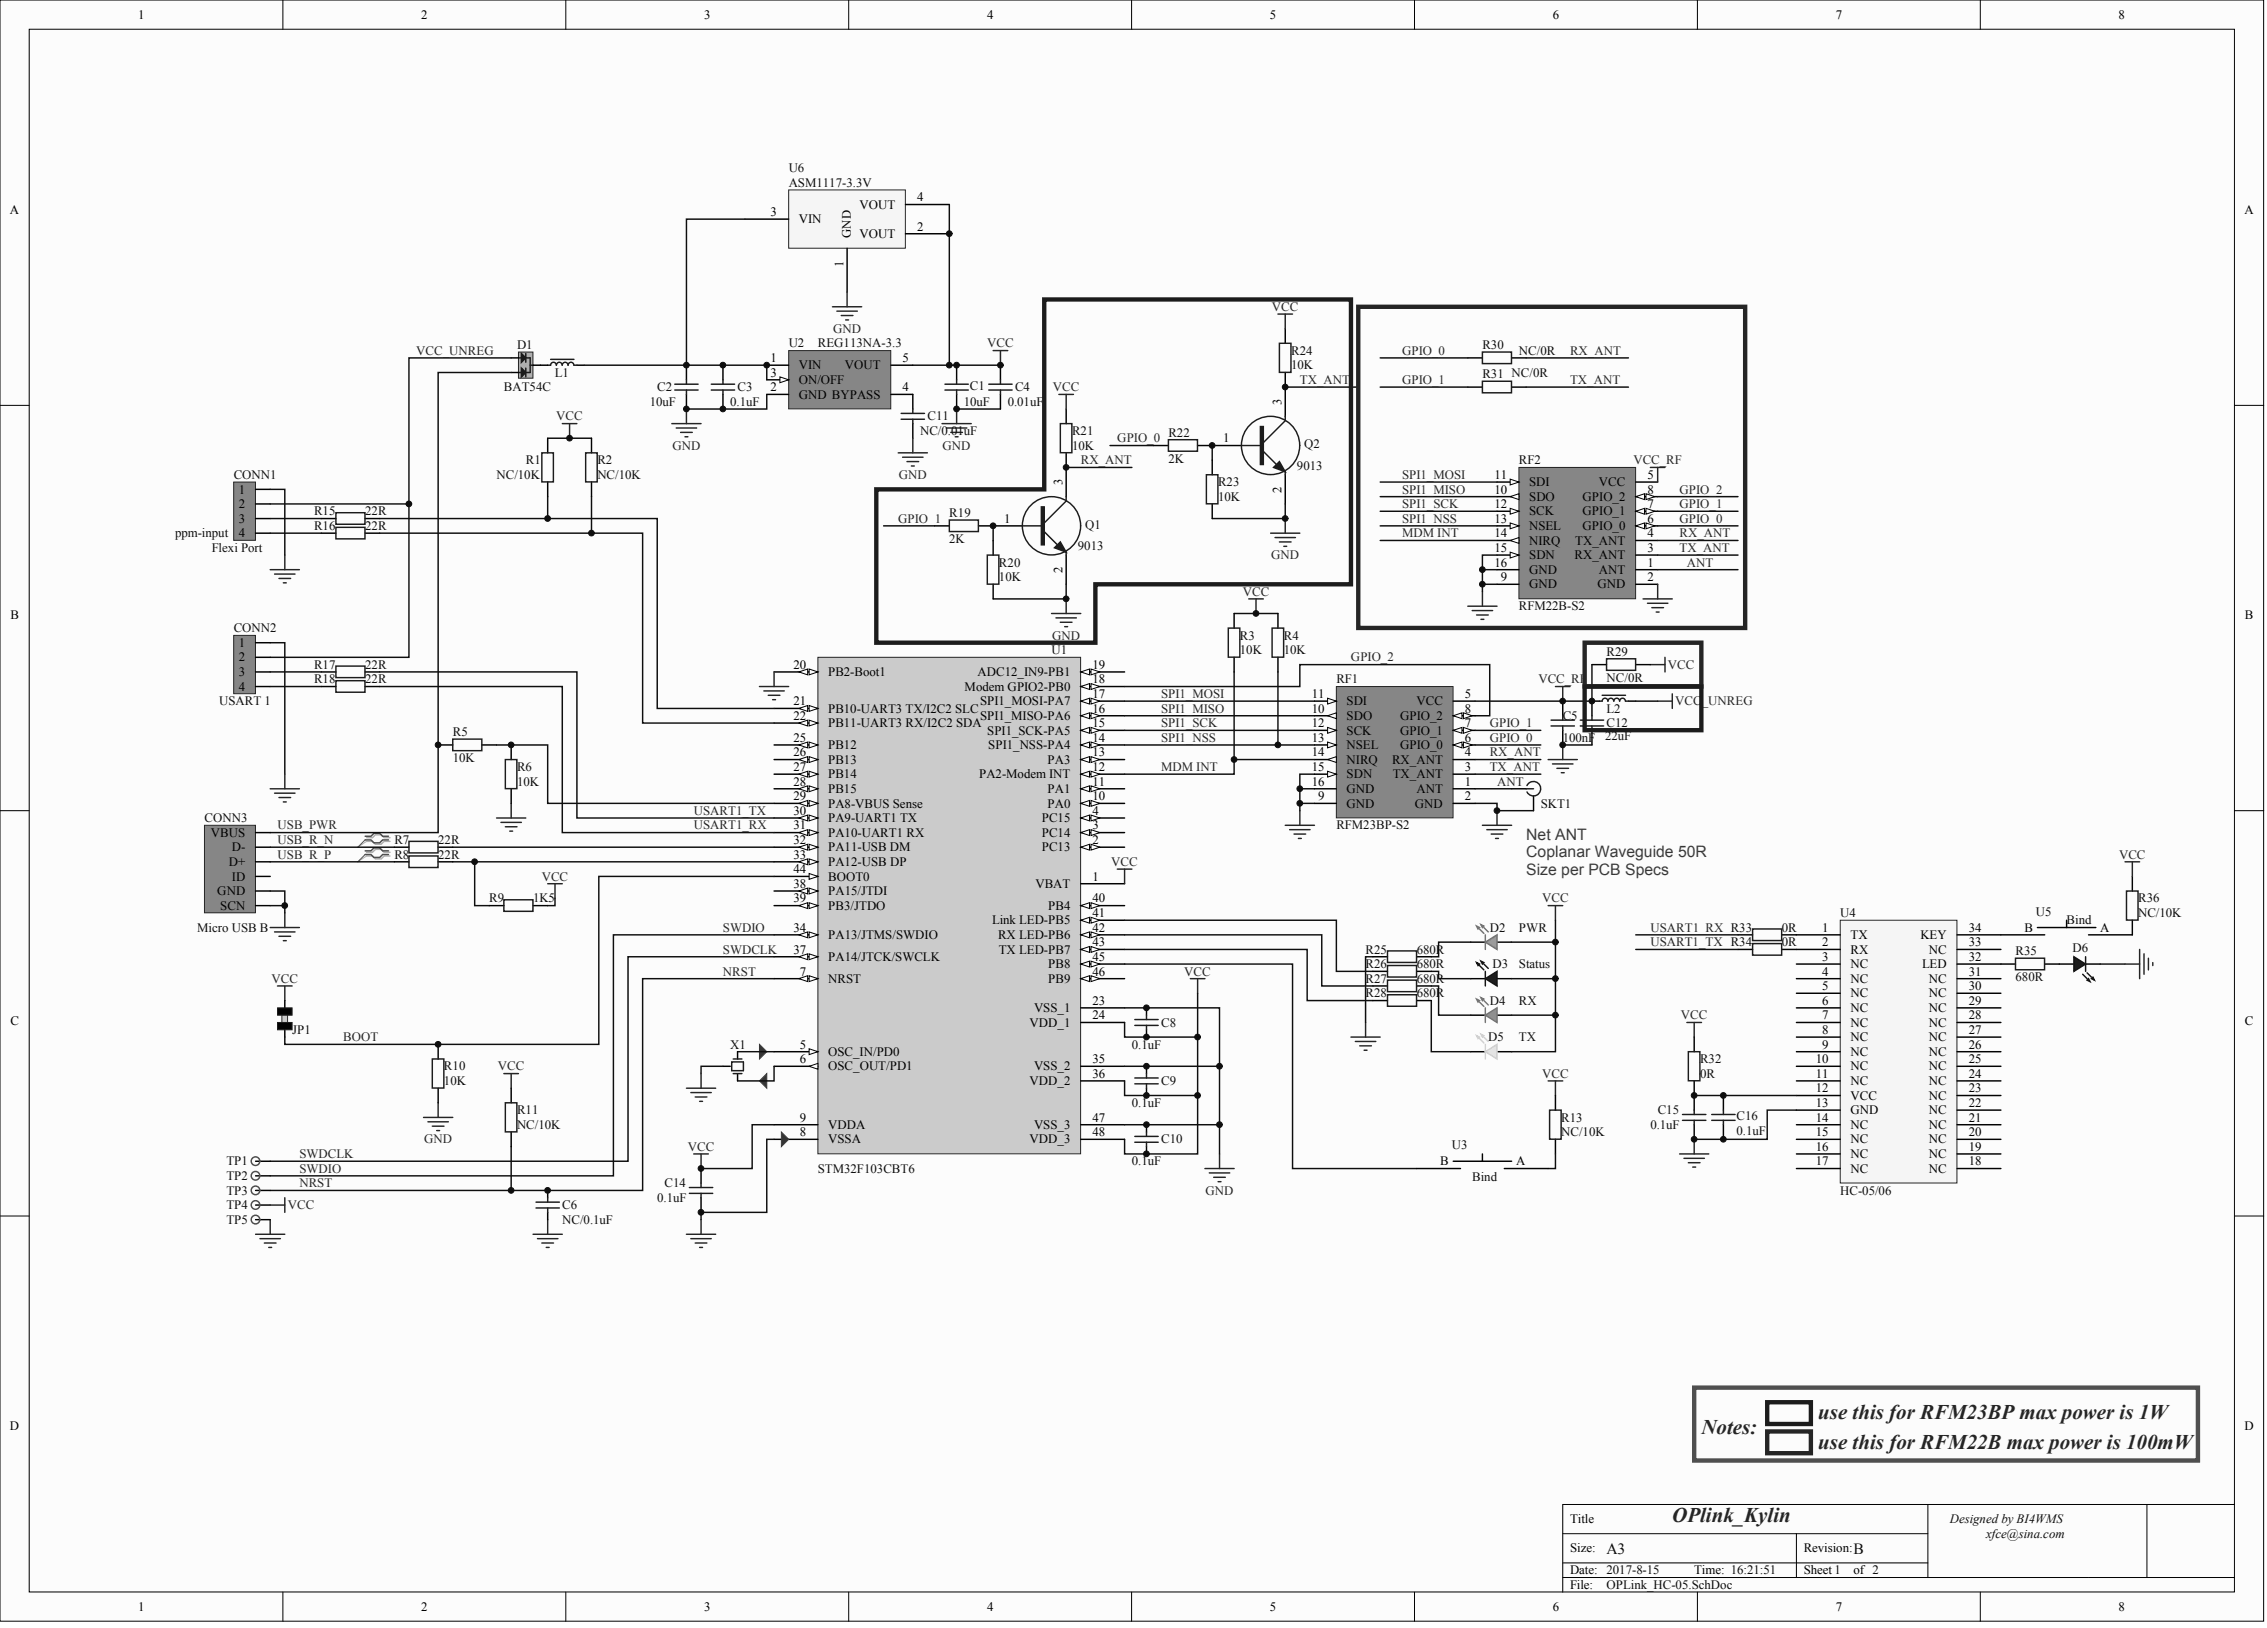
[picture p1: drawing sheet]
<svg xmlns="http://www.w3.org/2000/svg" width="656mm" height="471mm" viewBox="0 0 656 471" stroke-linecap="round" stroke-linejoin="round" font-family="sans-serif">
<defs><g id="words">
<g font-size="6" fill="#262626">
<text x="526.3" y="410.6">use this for RFM23BP max power is 1W</text>
<text x="492.5" y="414.8">Notes:</text>
<text x="526.3" y="419.1">use this for RFM22B max power is 100mW</text>
<text x="484" y="440.2">OPlink_Kylin</text>
</g>
<g font-size="4.6" fill="#3c3c3c">
<text x="441.8" y="242.9">Net ANT</text>
<text x="441.8" y="247.9">Coplanar Waveguide 50R</text>
<text x="441.8" y="253">Size per PCB Specs</text>
</g>
<g font-size="4.5" fill="#0e0e0e">
<text x="465" y="449.5">A3</text>
<text x="536.4" y="449.5">B</text>
</g>
<g font-size="3.7">
<text x="40" y="5.4">1</text>
<text x="121.9" y="5.4">2</text>
<text x="203.8" y="5.4">3</text>
<text x="285.7" y="5.4">4</text>
<text x="367.6" y="5.4">5</text>
<text x="449.4" y="5.4">6</text>
<text x="531.3" y="5.4">7</text>
<text x="613.2" y="5.4">8</text>
<text x="265.5" y="58.3">4</text>
<text x="2.9" y="61.9">A</text>
<text x="223" y="62.5">3</text>
<text x="231.2" y="64.6">VIN</text>
<text x="248.7" y="60.4">VOUT</text>
<text x="649.7" y="61.9">A</text>
<text x="246.2" y="68.9" transform="rotate(-90 246.2 68.9)">GND</text>
<text x="248.7" y="68.8">VOUT</text>
<text x="265.5" y="66.7">2</text>
<text x="244.1" y="77.1" transform="rotate(-90 244.1 77.1)">1</text>
<text x="223" y="104.7">1</text>
<text x="231.2" y="106.8">VIN</text>
<text x="244.5" y="106.8">VOUT</text>
<text x="261.2" y="104.7">5</text>
<text x="223" y="113.2">2</text>
<text x="223" y="109">3</text>
<text x="231.2" y="111.1">ON/OFF</text>
<text x="261.2" y="113.2">4</text>
<text x="231.2" y="115.3">GND BYPASS</text>
<text x="370.9" y="117.1" transform="rotate(-90 370.9 117.1)">3</text>
<text x="354.1" y="128">1</text>
<text x="69.2" y="142.8">1</text>
<text x="307.5" y="140.3" transform="rotate(-90 307.5 140.3)">3</text>
<text x="370.9" y="142.6" transform="rotate(-90 370.9 142.6)">2</text>
<text x="432.5" y="142.8">10</text>
<text x="432.5" y="138.5">11</text>
<text x="442.6" y="140.7">SDI</text>
<text x="462.8" y="140.7">VCC</text>
<text x="476.8" y="138.5">5</text>
<text x="476.8" y="142.8">8</text>
<text x="69.2" y="147">2</text>
<text x="432.5" y="147">12</text>
<text x="442.6" y="144.9">SDO</text>
<text x="442.6" y="149.1">SCK</text>
<text x="458.1" y="149.1">GPIO_1</text>
<text x="458.1" y="144.9">GPIO_2</text>
<text x="476.8" y="147">7</text>
<text x="69.2" y="151.2">3</text>
<text x="69.2" y="155.4">4</text>
<text x="290.7" y="151.2">1</text>
<text x="432.5" y="151.2">13</text>
<text x="432.5" y="155.4">14</text>
<text x="442.6" y="153.3">NSEL</text>
<text x="458.1" y="153.3">GPIO_0</text>
<text x="476.8" y="155.4">4</text>
<text x="476.8" y="151.2">6</text>
<text x="432.5" y="159.7">15</text>
<text x="442.6" y="157.6">NIRQ</text>
<text x="442.6" y="161.8">SDN</text>
<text x="455.7" y="161.8">RX_ANT</text>
<text x="456" y="157.6">TX_ANT</text>
<text x="476.8" y="159.7">3</text>
<text x="307.5" y="165.9" transform="rotate(-90 307.5 165.9)">2</text>
<text x="432.5" y="163.9">16</text>
<text x="442.6" y="166">GND</text>
<text x="462.8" y="166">ANT</text>
<text x="476.8" y="163.9">1</text>
<text x="434.4" y="168.1">9</text>
<text x="442.6" y="170.2">GND</text>
<text x="462.4" y="170.2">GND</text>
<text x="476.8" y="168.1">2</text>
<text x="3" y="179.2">B</text>
<text x="649.8" y="179.2">B</text>
<text x="69.2" y="187.1">1</text>
<text x="69.2" y="191.4">2</text>
<text x="69.2" y="195.6">3</text>
<text x="229.6" y="193.5">20</text>
<text x="239.7" y="195.6">PB2-Boot1</text>
<text x="283" y="195.6">ADC12_IN9-PB1</text>
<text x="316.2" y="197.7">18</text>
<text x="316.2" y="193.5">19</text>
<text x="69.2" y="199.8">4</text>
<text x="279.2" y="199.8">Modem GPIO2-PB0</text>
<text x="316.2" y="201.9">17</text>
<text x="379.7" y="201.9">11</text>
<text x="424" y="201.9">5</text>
<text x="229.6" y="204">21</text>
<text x="229.6" y="208.3">22</text>
<text x="239.7" y="206.1">PB10-UART3 TX/I2C2 SLC</text>
<text x="283.7" y="208.3">SPI1_MISO-PA6</text>
<text x="283.7" y="204">SPI1_MOSI-PA7</text>
<text x="316.2" y="206.1">16</text>
<text x="379.7" y="206.1">10</text>
<text x="389.8" y="208.3">SDO</text>
<text x="389.8" y="204">SDI</text>
<text x="405.2" y="208.3">GPIO_2</text>
<text x="410" y="204">VCC</text>
<text x="424" y="206.1">8</text>
<text x="229.6" y="214.6">25</text>
<text x="239.7" y="210.4">PB11-UART3 RX/I2C2 SDA</text>
<text x="285.7" y="212.5">SPI1_SCK-PA5</text>
<text x="316.2" y="214.6">14</text>
<text x="316.2" y="210.4">15</text>
<text x="379.7" y="210.4">12</text>
<text x="379.7" y="214.6">13</text>
<text x="389.8" y="212.5">SCK</text>
<text x="405.2" y="212.5">GPIO_1</text>
<text x="424" y="214.6">6</text>
<text x="424" y="210.4">7</text>
<text x="229.6" y="218.8">26</text>
<text x="239.7" y="216.7">PB12</text>
<text x="239.7" y="220.9">PB13</text>
<text x="286.1" y="216.7">SPI1_NSS-PA4</text>
<text x="303.2" y="220.9">PA3</text>
<text x="316.2" y="218.8">13</text>
<text x="379.7" y="218.8">14</text>
<text x="389.8" y="216.7">NSEL</text>
<text x="389.8" y="220.9">NIRQ</text>
<text x="402.9" y="220.9">RX_ANT</text>
<text x="405.2" y="216.7">GPIO_0</text>
<text x="424" y="218.8">4</text>
<text x="229.6" y="223">27</text>
<text x="229.6" y="227.3">28</text>
<text x="239.7" y="225.2">PB14</text>
<text x="283.4" y="225.2">PA2-Modem INT</text>
<text x="316.2" y="227.3">11</text>
<text x="316.2" y="223">12</text>
<text x="379.7" y="223">15</text>
<text x="379.7" y="227.3">16</text>
<text x="389.8" y="225.2">SDN</text>
<text x="403.1" y="225.2">TX_ANT</text>
<text x="424" y="227.3">1</text>
<text x="424" y="223">3</text>
<text x="229.6" y="231.5">29</text>
<text x="239.7" y="233.6">PA8-VBUS Sense</text>
<text x="239.7" y="229.4">PB15</text>
<text x="303.2" y="233.6">PA0</text>
<text x="303.2" y="229.4">PA1</text>
<text x="316.2" y="231.5">10</text>
<text x="381.6" y="231.5">9</text>
<text x="389.8" y="233.6">GND</text>
<text x="389.8" y="229.4">GND</text>
<text x="409.5" y="233.6">GND</text>
<text x="410" y="229.4">ANT</text>
<text x="424" y="231.5">2</text>
<text x="229.6" y="235.7">30</text>
<text x="229.6" y="239.9">31</text>
<text x="239.7" y="237.8">PA9-UART1 TX</text>
<text x="301.5" y="237.8">PC15</text>
<text x="316.2" y="239.9">3</text>
<text x="316.2" y="235.7">4</text>
<text x="61" y="242.1">VBUS</text>
<text x="229.6" y="244.2">32</text>
<text x="239.7" y="242.1">PA10-UART1 RX</text>
<text x="301.5" y="242.1">PC14</text>
<text x="316.2" y="244.2">2</text>
<text x="66.2" y="250.5">D+</text>
<text x="67.1" y="246.3">D-</text>
<text x="229.6" y="248.4">33</text>
<text x="239.7" y="246.3">PA11-USB DM</text>
<text x="239.7" y="250.5">PA12-USB DP</text>
<text x="301.5" y="246.3">PC13</text>
<text x="67.1" y="254.7">ID</text>
<text x="229.6" y="252.6">44</text>
<text x="229.6" y="256.8">38</text>
<text x="239.7" y="254.7">BOOT0</text>
<text x="299.7" y="256.8">VBAT</text>
<text x="316.2" y="254.7">1</text>
<text x="62.9" y="259">GND</text>
<text x="63.7" y="263.2">SCN</text>
<text x="229.6" y="261.1">39</text>
<text x="239.7" y="259">PA15/JTDI</text>
<text x="239.7" y="263.2">PB3/JTDO</text>
<text x="303.4" y="263.2">PB4</text>
<text x="316.2" y="261.1">40</text>
<text x="229.6" y="269.5">34</text>
<text x="287.2" y="267.4">Link LED-PB5</text>
<text x="316.2" y="265.3">41</text>
<text x="316.2" y="269.5">42</text>
<text x="527.4" y="269.5">1</text>
<text x="569.8" y="269.5">34</text>
<text x="586" y="269.5">B</text>
<text x="607.9" y="269.5">A</text>
<text x="229.6" y="275.9">37</text>
<text x="239.7" y="271.6">PA13/JTMS/SWDIO</text>
<text x="288.9" y="271.6">RX LED-PB6</text>
<text x="289.1" y="275.9">TX LED-PB7</text>
<text x="316.2" y="273.8">43</text>
<text x="527.4" y="273.8">2</text>
<text x="535.6" y="271.6">TX</text>
<text x="535.6" y="275.9">RX</text>
<text x="555.9" y="271.6">KEY</text>
<text x="558.3" y="275.9">NC</text>
<text x="569.8" y="273.8">33</text>
<text x="239.7" y="278">PA14/JTCK/SWCLK</text>
<text x="303.4" y="280.1">PB8</text>
<text x="316.2" y="278">45</text>
<text x="527.4" y="278">3</text>
<text x="535.6" y="280.1">NC</text>
<text x="556.3" y="280.1">LED</text>
<text x="569.8" y="278">32</text>
<text x="231.5" y="282.2">7</text>
<text x="239.7" y="284.3">NRST</text>
<text x="303.4" y="284.3">PB9</text>
<text x="316.2" y="282.2">46</text>
<text x="527.4" y="282.2">4</text>
<text x="527.4" y="286.4">5</text>
<text x="535.6" y="284.3">NC</text>
<text x="558.3" y="284.3">NC</text>
<text x="569.8" y="286.4">30</text>
<text x="569.8" y="282.2">31</text>
<text x="299.3" y="292.8">VSS_1</text>
<text x="316.2" y="290.7">23</text>
<text x="527.4" y="290.7">6</text>
<text x="535.6" y="288.5">NC</text>
<text x="535.6" y="292.8">NC</text>
<text x="558.3" y="292.8">NC</text>
<text x="558.3" y="288.5">NC</text>
<text x="569.8" y="290.7">29</text>
<text x="3" y="296.4">C</text>
<text x="298" y="297">VDD_1</text>
<text x="316.2" y="294.9">24</text>
<text x="527.4" y="294.9">7</text>
<text x="527.4" y="299.1">8</text>
<text x="535.6" y="297">NC</text>
<text x="558.3" y="297">NC</text>
<text x="569.8" y="299.1">27</text>
<text x="569.8" y="294.9">28</text>
<text x="649.8" y="296.4">C</text>
<text x="231.5" y="303.3">5</text>
<text x="239.7" y="305.4">OSC_IN/PD0</text>
<text x="527.4" y="303.3">9</text>
<text x="535.6" y="301.2">NC</text>
<text x="535.6" y="305.4">NC</text>
<text x="558.3" y="305.4">NC</text>
<text x="558.3" y="301.2">NC</text>
<text x="569.8" y="303.3">26</text>
<text x="231.5" y="307.6">6</text>
<text x="239.7" y="309.7">OSC_OUT/PD1</text>
<text x="299.3" y="309.7">VSS_2</text>
<text x="316.2" y="311.8">36</text>
<text x="316.2" y="307.6">35</text>
<text x="525.5" y="307.6">10</text>
<text x="525.5" y="311.8">11</text>
<text x="535.6" y="309.7">NC</text>
<text x="558.3" y="309.7">NC</text>
<text x="569.8" y="311.8">24</text>
<text x="569.8" y="307.6">25</text>
<text x="298" y="313.9">VDD_2</text>
<text x="525.5" y="316">12</text>
<text x="535.6" y="313.9">NC</text>
<text x="558.3" y="313.9">NC</text>
<text x="569.8" y="316">23</text>
<text x="525.5" y="320.2">13</text>
<text x="535.6" y="318.1">VCC</text>
<text x="535.6" y="322.3">GND</text>
<text x="558.3" y="322.3">NC</text>
<text x="558.3" y="318.1">NC</text>
<text x="569.8" y="320.2">22</text>
<text x="231.5" y="324.5">9</text>
<text x="231.5" y="328.7">8</text>
<text x="239.7" y="326.6">VDDA</text>
<text x="299.3" y="326.6">VSS_3</text>
<text x="316.2" y="328.7">48</text>
<text x="316.2" y="324.5">47</text>
<text x="525.5" y="324.5">14</text>
<text x="525.5" y="328.7">15</text>
<text x="535.6" y="326.6">NC</text>
<text x="558.3" y="326.6">NC</text>
<text x="569.8" y="328.7">20</text>
<text x="569.8" y="324.5">21</text>
<text x="239.7" y="330.8">VSSA</text>
<text x="298" y="330.8">VDD_3</text>
<text x="525.5" y="332.9">16</text>
<text x="535.6" y="330.8">NC</text>
<text x="535.6" y="335">NC</text>
<text x="558.3" y="335">NC</text>
<text x="558.3" y="330.8">NC</text>
<text x="569.8" y="332.9">19</text>
<text x="416.9" y="337.1">B</text>
<text x="438.8" y="337.1">A</text>
<text x="525.5" y="337.1">17</text>
<text x="535.6" y="339.2">NC</text>
<text x="558.3" y="339.2">NC</text>
<text x="569.8" y="337.1">18</text>
<text x="2.9" y="413.7">D</text>
<text x="649.7" y="413.7">D</text>
<text x="454.4" y="440.7">Title</text>
<text x="454.4" y="449.1">Size:</text>
<text x="522.1" y="449.1">Revision:</text>
<text x="454.4" y="455.4">Date: 2017-8-15</text>
<text x="490.4" y="455.4">Time: 16:21:51</text>
<text x="522.1" y="455.4">Sheet1</text>
<text x="536.4" y="455.4">of 2</text>
<text x="454.4" y="459.7">File:</text>
<text x="40" y="466">1</text>
<text x="121.9" y="466">2</text>
<text x="203.8" y="466">3</text>
<text x="285.7" y="466">4</text>
<text x="367.6" y="466">5</text>
<text x="449.4" y="466">6</text>
<text x="531.3" y="466">7</text>
<text x="613.2" y="466">8</text>
</g>
<g font-size="3.7" fill="#0e0e0e">
<text x="228.3" y="49.8">U6</text>
<text x="228.3" y="54">ASM1117-3.3V</text>
<text x="149.6" y="100.9">D1</text>
<text x="228.3" y="100.5">U2</text>
<text x="236.7" y="100.5">REG113NA-3.3</text>
<text x="429.1" y="100.9">R30</text>
<text x="373.7" y="106.8">10K</text>
<text x="373.7" y="102.6">R24</text>
<text x="439.6" y="102.6">NC/0R</text>
<text x="145.8" y="113.2">BAT54C</text>
<text x="160.6" y="109">L1</text>
<text x="190.2" y="113.2">C2</text>
<text x="213.5" y="113.2">C3</text>
<text x="280.7" y="112.8">C1</text>
<text x="293.8" y="113.2">C4</text>
<text x="429.1" y="109.4">R31 NC/0R</text>
<text x="188.1" y="117.4">10uF</text>
<text x="211.4" y="117.4">0.1uF</text>
<text x="279" y="117.4">10uF</text>
<text x="291.7" y="117.4">0.01uF</text>
<text x="266.3" y="125.9">NC/0.01uF</text>
<text x="268.4" y="121.6">C11</text>
<text x="310.3" y="125.9">R21</text>
<text x="310.3" y="130.1">10K</text>
<text x="338.2" y="126.3">R22</text>
<text x="377.5" y="129.7">Q2</text>
<text x="152.2" y="134.3">R1</text>
<text x="172.9" y="134.3">R2</text>
<text x="338.2" y="133.9">2K</text>
<text x="375.4" y="136">9013</text>
<text x="439.6" y="134.3">RF2</text>
<text x="67.6" y="138.5">CONN1</text>
<text x="143.7" y="138.5">NC/10K</text>
<text x="172.9" y="138.5">NC/10K</text>
<text x="352.6" y="140.7">R23</text>
<text x="90.9" y="149.1">R15</text>
<text x="105.7" y="149.1">22R</text>
<text x="274.8" y="149.5">R19</text>
<text x="352.6" y="144.9">10K</text>
<text x="50.7" y="155.4">ppm-input</text>
<text x="90.9" y="153.3">R16</text>
<text x="105.7" y="153.3">22R</text>
<text x="314.1" y="152.9">Q1</text>
<text x="61.3" y="159.7">Flexi Port</text>
<text x="274.8" y="157.1">2K</text>
<text x="312" y="159.2">9013</text>
<text x="289.1" y="163.9">R20</text>
<text x="289.1" y="168.1">10K</text>
<text x="439.6" y="176.6">RFM22B-S2</text>
<text x="67.6" y="182.9">CONN2</text>
<text x="358.9" y="185">R3</text>
<text x="371.6" y="185">R4</text>
<text x="304.4" y="189.2">U1</text>
<text x="358.9" y="189.2">10K</text>
<text x="371.6" y="189.2">10K</text>
<text x="465" y="189.7">R29</text>
<text x="90.9" y="193.5">R17</text>
<text x="90.9" y="197.7">R18</text>
<text x="105.7" y="193.5">22R</text>
<text x="105.7" y="197.7">22R</text>
<text x="386.8" y="197.7">RF1</text>
<text x="465" y="197.3">NC/0R</text>
<text x="63.4" y="204">USART 1</text>
<text x="452.3" y="208.3">C5</text>
<text x="465" y="206.1">L2</text>
<text x="131" y="212.9">R5</text>
<text x="452.3" y="214.6">100nF</text>
<text x="464.6" y="214.2">22uF</text>
<text x="465" y="210.4">C12</text>
<text x="131" y="220.5">10K</text>
<text x="149.6" y="227.3">10K</text>
<text x="149.6" y="223">R6</text>
<text x="446" y="233.6">SKT1</text>
<text x="59.2" y="237.8">CONN3</text>
<text x="386.8" y="239.9">RFM23BP-S2</text>
<text x="114.1" y="244.2">R7</text>
<text x="126.8" y="244.2">22R</text>
<text x="114.1" y="248.4">R8</text>
<text x="126.8" y="248.4">22R</text>
<text x="141.6" y="261.1">R9</text>
<text x="154.3" y="261.1">1K5</text>
<text x="618.9" y="261.1">R36</text>
<text x="57.1" y="269.5">Micro USB B</text>
<text x="431.2" y="269.5">D2</text>
<text x="439.6" y="269.5">PWR</text>
<text x="515.7" y="269.5">0R</text>
<text x="532.6" y="265.3">U4</text>
<text x="589.3" y="264.9">U5</text>
<text x="598.2" y="267.4">Bind</text>
<text x="618.9" y="265.3">NC/10K</text>
<text x="395.3" y="275.9">R25</text>
<text x="410.1" y="275.9">680R</text>
<text x="515.7" y="273.8">0R</text>
<text x="599.9" y="275.4">D6</text>
<text x="395.3" y="280.1">R26</text>
<text x="410.1" y="280.1">680R</text>
<text x="432" y="280.1">D3</text>
<text x="439.6" y="280.1">Status</text>
<text x="583.4" y="276.3">R35</text>
<text x="395.3" y="284.3">R27</text>
<text x="410.1" y="284.3">680R</text>
<text x="583.4" y="283.9">680R</text>
<text x="395.3" y="288.5">R28</text>
<text x="410.1" y="288.5">680R</text>
<text x="431.2" y="290.7">D4</text>
<text x="439.6" y="290.7">RX</text>
<text x="84.5" y="299.1">JP1</text>
<text x="336.1" y="297">C8</text>
<text x="211.4" y="303.3">X1</text>
<text x="327.6" y="303.3">0.1uF</text>
<text x="430.8" y="301.2">D5</text>
<text x="439.6" y="301.2">TX</text>
<text x="128.5" y="309.7">R10</text>
<text x="492.1" y="311.8">0R</text>
<text x="492.1" y="307.6">R32</text>
<text x="128.5" y="313.9">10K</text>
<text x="336.1" y="313.9">C9</text>
<text x="149.6" y="322.3">R11</text>
<text x="327.6" y="320.2">0.1uF</text>
<text x="479.8" y="322.3">C15</text>
<text x="149.6" y="326.6">NC/10K</text>
<text x="451.9" y="328.7">NC/10K</text>
<text x="451.9" y="324.5">R13</text>
<text x="477.7" y="326.6">0.1uF</text>
<text x="502.6" y="328.3">0.1uF</text>
<text x="502.6" y="324">C16</text>
<text x="336.1" y="330.8">C10</text>
<text x="420.2" y="332.5">U3</text>
<text x="65.5" y="337.1">TP1</text>
<text x="65.5" y="341.4">TP2</text>
<text x="236.7" y="339.2">STM32F103CBT6</text>
<text x="327.6" y="337.1">0.1uF</text>
<text x="426.1" y="341.8">Bind</text>
<text x="65.5" y="345.6">TP3</text>
<text x="190.2" y="347.7">0.1uF</text>
<text x="192.3" y="343.5">C14</text>
<text x="532.6" y="345.6">HC-05/06</text>
<text x="65.5" y="349.8">TP4</text>
<text x="162.8" y="349.8">C6</text>
<text x="65.5" y="354">TP5</text>
<text x="162.8" y="354">NC/0.1uF</text>
<text x="564.3" y="440.7">Designed by BI4WMS</text>
<text x="574.9" y="444.9">xfce@sina.com</text>
<text x="465" y="459.7">OPLink_HC-05.SchDoc</text>
</g>
<g font-size="3.7" fill="#262626">
<text x="368.2" y="89.9">VCC</text>
<text x="241.1" y="96.3">GND</text>
<text x="285.7" y="100.5">VCC</text>
<text x="120.5" y="102.6">VCC_UNREG</text>
<text x="405.8" y="102.6">GPIO_0</text>
<text x="454.4" y="102.6">RX_ANT</text>
<text x="304.7" y="113.2">VCC</text>
<text x="376.2" y="111.1">TX_ANT</text>
<text x="405.8" y="111.1">GPIO_1</text>
<text x="454.4" y="111.1">TX_ANT</text>
<text x="161" y="121.6">VCC</text>
<text x="194.6" y="130.1">GND</text>
<text x="272.8" y="130.1">GND</text>
<text x="323.4" y="128">GPIO_0</text>
<text x="312.8" y="134.3">RX_ANT</text>
<text x="472.8" y="134.3">VCC_RF</text>
<text x="260.1" y="138.5">GND</text>
<text x="405.8" y="142.8">SPI1_MISO</text>
<text x="405.8" y="138.5">SPI1_MOSI</text>
<text x="486.1" y="142.8">GPIO_2</text>
<text x="405.8" y="147">SPI1_SCK</text>
<text x="486.1" y="147">GPIO_1</text>
<text x="260" y="151.2">GPIO_1</text>
<text x="405.8" y="155.4">MDM INT</text>
<text x="405.8" y="151.2">SPI1_NSS</text>
<text x="486.1" y="151.2">GPIO_0</text>
<text x="486.1" y="155.4">RX_ANT</text>
<text x="367.9" y="161.8">GND</text>
<text x="486.1" y="159.7">TX_ANT</text>
<text x="488.3" y="163.9">ANT</text>
<text x="359.7" y="172.3">VCC</text>
<text x="304.5" y="185">GND</text>
<text x="391" y="191.4">GPIO_2</text>
<text x="445.3" y="197.7">VCC_RF</text>
<text x="482.8" y="193.5">VCC</text>
<text x="336.1" y="201.9">SPI1_MOSI</text>
<text x="336.1" y="206.1">SPI1_MISO</text>
<text x="484.9" y="204">VCC_UNREG</text>
<text x="336.1" y="214.6">SPI1_NSS</text>
<text x="336.1" y="210.4">SPI1_SCK</text>
<text x="431.2" y="210.4">GPIO_1</text>
<text x="431.2" y="214.6">GPIO_0</text>
<text x="431.2" y="218.8">RX_ANT</text>
<text x="336.1" y="223">MDM INT</text>
<text x="431.2" y="223">TX_ANT</text>
<text x="433.3" y="227.3">ANT</text>
<text x="80.3" y="239.9">USB_PWR</text>
<text x="200.8" y="239.9">USART1_RX</text>
<text x="200.8" y="235.7">USART1_TX</text>
<text x="80.3" y="244.2">USB_R_N</text>
<text x="80.3" y="248.4">USB_R_P</text>
<text x="321.7" y="250.5">VCC</text>
<text x="613.3" y="248.4">VCC</text>
<text x="156.8" y="254.7">VCC</text>
<text x="446.4" y="261.1">VCC</text>
<text x="209.3" y="269.5">SWDIO</text>
<text x="477.7" y="269.5">USART1_RX R33</text>
<text x="209.3" y="275.9">SWDCLK</text>
<text x="477.7" y="273.8">USART1_TX R34</text>
<text x="78.6" y="284.3">VCC</text>
<text x="209.3" y="282.2">NRST</text>
<text x="342.8" y="282.2">VCC</text>
<text x="486.5" y="294.9">VCC</text>
<text x="99.3" y="301.2">BOOT</text>
<text x="144.1" y="309.7">VCC</text>
<text x="446.4" y="311.8">VCC</text>
<text x="86.7" y="335">SWDCLK</text>
<text x="122.8" y="330.8">GND</text>
<text x="199.1" y="332.9">VCC</text>
<text x="86.7" y="339.2">SWDIO</text>
<text x="86.7" y="343.5">NRST</text>
<text x="348.9" y="345.6">GND</text>
<text x="83.3" y="349.8">VCC</text>
</g>
</g></defs>
<g fill="#fcfcfc" stroke="#000" stroke-width=".29">
<path d="M0 0h655.2v469h-655.2z"/>
<path d="M8.5 8.5h638.2v452h-638.2z"/>
</g>
<g fill="none" stroke="#000" stroke-width=".29">
<path d="M81.9 0v8.5M163.8 0v8.5M245.7 0v8.5M327.5 0v8.5M409.4 0v8.5M491.3 0v8.5M573.2 0v8.5M0 117.3h8.5M646.8 117.3h8.4M0 234.5h8.5M646.8 234.5h8.4M0 351.8h8.5"/>
<path d="M646.8 351.8h8.4M81.9 460.6v8.4M163.8 460.6v8.4M245.7 460.6v8.4M327.5 460.6v8.4M409.4 460.6v8.4M491.3 460.6v8.4M573.2 460.6v8.4"/>
</g>
<path d="M236.7 190.2h76.1v143.6h-76.1z" fill="#cbcbcb" stroke="#262626" stroke-width=".29"/>
<path d="M224 253.5h12.7" fill="none" stroke="#000" stroke-width=".42"/>
<path d="M234.2 252.7l2.5 .8-2.5 .9z" fill="#fcfcfc" stroke="#000" stroke-width=".29"/>
<path d="M224 283.1h12.7" fill="none" stroke="#000" stroke-width=".42"/>
<g fill="#fcfcfc" stroke="#000" stroke-width=".29">
<path d="M234.2 282.3l2.5 .8-2.5 .9z"/>
<path d="M231.2 283.1l2.6-.8v1.7z"/>
</g>
<path d="M224 304.2h12.7" fill="none" stroke="#000" stroke-width=".42"/>
<path d="M234.2 303.4l2.5 .8-2.5 .9z" fill="#fcfcfc" stroke="#000" stroke-width=".29"/>
<path d="M224 308.5h12.7" fill="none" stroke="#000" stroke-width=".42"/>
<path d="M234.2 308.5l2.5-.9v1.7z" fill="#fcfcfc" stroke="#000" stroke-width=".29"/>
<path d="M312.8 232.4h12.7" fill="none" stroke="#000" stroke-width=".42"/>
<g fill="#fcfcfc" stroke="#000" stroke-width=".29">
<path d="M312.8 232.4l2.6-.8v1.7z"/>
<path d="M315.8 231.6l2.5 .8-2.5 .9z"/>
</g>
<path d="M312.8 228.2h12.7" fill="none" stroke="#000" stroke-width=".42"/>
<g fill="#fcfcfc" stroke="#000" stroke-width=".29">
<path d="M312.8 228.2l2.6-.9v1.7z"/>
<path d="M315.8 227.3l2.5 .9-2.5 .8z"/>
</g>
<path d="M312.8 224h12.7" fill="none" stroke="#000" stroke-width=".42"/>
<g fill="#fcfcfc" stroke="#000" stroke-width=".29">
<path d="M312.8 224l2.6-.9v1.7z"/>
<path d="M315.8 223.1l2.5 .9-2.5 .8z"/>
</g>
<path d="M312.8 219.7h12.7" fill="none" stroke="#000" stroke-width=".42"/>
<g fill="#fcfcfc" stroke="#000" stroke-width=".29">
<path d="M312.8 219.7l2.6-.8v1.7z"/>
<path d="M315.8 218.9l2.5 .8-2.5 .9z"/>
</g>
<path d="M312.8 215.5h12.7" fill="none" stroke="#000" stroke-width=".42"/>
<g fill="#fcfcfc" stroke="#000" stroke-width=".29">
<path d="M312.8 215.5l2.6-.8v1.7z"/>
<path d="M315.8 214.7l2.5 .8-2.5 .9z"/>
</g>
<path d="M312.8 211.3h12.7" fill="none" stroke="#000" stroke-width=".42"/>
<g fill="#fcfcfc" stroke="#000" stroke-width=".29">
<path d="M312.8 211.3l2.6-.9v1.7z"/>
<path d="M315.8 210.4l2.5 .9-2.5 .8z"/>
</g>
<path d="M312.8 207.1h12.7" fill="none" stroke="#000" stroke-width=".42"/>
<g fill="#fcfcfc" stroke="#000" stroke-width=".29">
<path d="M312.8 207.1l2.6-.9v1.7z"/>
<path d="M315.8 206.2l2.5 .9-2.5 .8z"/>
</g>
<path d="M312.8 202.8h12.7" fill="none" stroke="#000" stroke-width=".42"/>
<g fill="#fcfcfc" stroke="#000" stroke-width=".29">
<path d="M312.8 202.8l2.6-.8v1.7z"/>
<path d="M315.8 202l2.5 .8-2.5 .9z"/>
</g>
<path d="M224 232.4h12.7" fill="none" stroke="#000" stroke-width=".42"/>
<g fill="#fcfcfc" stroke="#000" stroke-width=".29">
<path d="M234.2 231.6l2.5 .8-2.5 .9z"/>
<path d="M231.2 232.4l2.6-.8v1.7z"/>
</g>
<path d="M224 236.6h12.7" fill="none" stroke="#000" stroke-width=".42"/>
<g fill="#fcfcfc" stroke="#000" stroke-width=".29">
<path d="M234.2 235.8l2.5 .8-2.5 .9z"/>
<path d="M231.2 236.6l2.6-.8v1.7z"/>
</g>
<path d="M224 240.9h12.7" fill="none" stroke="#000" stroke-width=".42"/>
<g fill="#fcfcfc" stroke="#000" stroke-width=".29">
<path d="M234.2 240l2.5 .9-2.5 .8z"/>
<path d="M231.2 240.9l2.6-.9v1.7z"/>
</g>
<path d="M224 245.1h12.7" fill="none" stroke="#000" stroke-width=".42"/>
<g fill="#fcfcfc" stroke="#000" stroke-width=".29">
<path d="M234.2 244.2l2.5 .9-2.5 .8z"/>
<path d="M231.2 245.1l2.6-.9v1.7z"/>
</g>
<path d="M224 249.3h12.7" fill="none" stroke="#000" stroke-width=".42"/>
<g fill="#fcfcfc" stroke="#000" stroke-width=".29">
<path d="M234.2 248.5l2.5 .8-2.5 .9z"/>
<path d="M231.2 249.3l2.6-.8v1.7z"/>
</g>
<path d="M224 270.4h12.7" fill="none" stroke="#000" stroke-width=".42"/>
<g fill="#fcfcfc" stroke="#000" stroke-width=".29">
<path d="M234.2 269.6l2.5 .8-2.5 .9z"/>
<path d="M231.2 270.4l2.6-.8v1.7z"/>
</g>
<path d="M224 276.8h12.7" fill="none" stroke="#000" stroke-width=".42"/>
<g fill="#fcfcfc" stroke="#000" stroke-width=".29">
<path d="M234.2 275.9l2.5 .9-2.5 .8z"/>
<path d="M231.2 276.8l2.6-.9v1.7z"/>
</g>
<path d="M224 257.8h12.7" fill="none" stroke="#000" stroke-width=".42"/>
<g fill="#fcfcfc" stroke="#000" stroke-width=".29">
<path d="M234.2 256.9l2.5 .9-2.5 .8z"/>
<path d="M231.2 257.8l2.6-.9v1.7z"/>
</g>
<path d="M312.8 198.6h12.7" fill="none" stroke="#000" stroke-width=".42"/>
<g fill="#fcfcfc" stroke="#000" stroke-width=".29">
<path d="M312.8 198.6l2.6-.8v1.7z"/>
<path d="M315.8 197.8l2.5 .8-2.5 .9z"/>
</g>
<path d="M312.8 194.4h12.7" fill="none" stroke="#000" stroke-width=".42"/>
<g fill="#fcfcfc" stroke="#000" stroke-width=".29">
<path d="M312.8 194.4l2.6-.9v1.7z"/>
<path d="M315.8 193.5l2.5 .9-2.5 .8z"/>
</g>
<path d="M224 194.4h12.7" fill="none" stroke="#000" stroke-width=".42"/>
<g fill="#fcfcfc" stroke="#000" stroke-width=".29">
<path d="M234.2 193.5l2.5 .9-2.5 .8z"/>
<path d="M231.2 194.4l2.6-.9v1.7z"/>
</g>
<path d="M224 262h12.7" fill="none" stroke="#000" stroke-width=".42"/>
<g fill="#fcfcfc" stroke="#000" stroke-width=".29">
<path d="M234.2 261.1l2.5 .9-2.5 .8z"/>
<path d="M231.2 262l2.6-.9v1.7z"/>
</g>
<path d="M312.8 262h12.7" fill="none" stroke="#000" stroke-width=".42"/>
<g fill="#fcfcfc" stroke="#000" stroke-width=".29">
<path d="M312.8 262l2.6-.9v1.7z"/>
<path d="M315.8 261.1l2.5 .9-2.5 .8z"/>
</g>
<path d="M312.8 266.2h12.7" fill="none" stroke="#000" stroke-width=".42"/>
<g fill="#fcfcfc" stroke="#000" stroke-width=".29">
<path d="M312.8 266.2l2.6-.8v1.7z"/>
<path d="M315.8 265.4l2.5 .8-2.5 .9z"/>
</g>
<path d="M312.8 270.4h12.7" fill="none" stroke="#000" stroke-width=".42"/>
<g fill="#fcfcfc" stroke="#000" stroke-width=".29">
<path d="M312.8 270.4l2.6-.8v1.7z"/>
<path d="M315.8 269.6l2.5 .8-2.5 .9z"/>
</g>
<path d="M312.8 274.7h12.7" fill="none" stroke="#000" stroke-width=".42"/>
<g fill="#fcfcfc" stroke="#000" stroke-width=".29">
<path d="M312.8 274.7l2.6-.9v1.7z"/>
<path d="M315.8 273.8l2.5 .9-2.5 .8z"/>
</g>
<path d="M312.8 278.9h12.7" fill="none" stroke="#000" stroke-width=".42"/>
<g fill="#fcfcfc" stroke="#000" stroke-width=".29">
<path d="M312.8 278.9l2.6-.9v1.7z"/>
<path d="M315.8 278l2.5 .9-2.5 .8z"/>
</g>
<path d="M312.8 283.1h12.7" fill="none" stroke="#000" stroke-width=".42"/>
<g fill="#fcfcfc" stroke="#000" stroke-width=".29">
<path d="M312.8 283.1l2.6-.8v1.7z"/>
<path d="M315.8 282.3l2.5 .8-2.5 .9z"/>
</g>
<path d="M224 204.9h12.7" fill="none" stroke="#000" stroke-width=".42"/>
<g fill="#fcfcfc" stroke="#000" stroke-width=".29">
<path d="M234.2 204.1l2.5 .8-2.5 .9z"/>
<path d="M231.2 204.9l2.6-.8v1.7z"/>
</g>
<path d="M224 209.2h12.7" fill="none" stroke="#000" stroke-width=".42"/>
<g fill="#fcfcfc" stroke="#000" stroke-width=".29">
<path d="M234.2 208.3l2.5 .9-2.5 .8z"/>
<path d="M231.2 209.2l2.6-.9v1.7z"/>
</g>
<path d="M224 215.5h12.7" fill="none" stroke="#000" stroke-width=".42"/>
<g fill="#fcfcfc" stroke="#000" stroke-width=".29">
<path d="M234.2 214.7l2.5 .8-2.5 .9z"/>
<path d="M231.2 215.5l2.6-.8v1.7z"/>
</g>
<path d="M224 219.7h12.7" fill="none" stroke="#000" stroke-width=".42"/>
<g fill="#fcfcfc" stroke="#000" stroke-width=".29">
<path d="M234.2 218.9l2.5 .8-2.5 .9z"/>
<path d="M231.2 219.7l2.6-.8v1.7z"/>
</g>
<path d="M224 224h12.7" fill="none" stroke="#000" stroke-width=".42"/>
<g fill="#fcfcfc" stroke="#000" stroke-width=".29">
<path d="M234.2 223.1l2.5 .9-2.5 .8z"/>
<path d="M231.2 224l2.6-.9v1.7z"/>
</g>
<path d="M224 228.2h12.7" fill="none" stroke="#000" stroke-width=".42"/>
<g fill="#fcfcfc" stroke="#000" stroke-width=".29">
<path d="M234.2 227.3l2.5 .9-2.5 .8z"/>
<path d="M231.2 228.2l2.6-.9v1.7z"/>
</g>
<path d="M312.8 245.1h12.7" fill="none" stroke="#000" stroke-width=".42"/>
<g fill="#fcfcfc" stroke="#000" stroke-width=".29">
<path d="M312.8 245.1l2.6-.9v1.7z"/>
<path d="M315.8 244.2l2.5 .9-2.5 .8z"/>
</g>
<path d="M312.8 240.9h12.7" fill="none" stroke="#000" stroke-width=".42"/>
<g fill="#fcfcfc" stroke="#000" stroke-width=".29">
<path d="M312.8 240.9l2.6-.9v1.7z"/>
<path d="M315.8 240l2.5 .9-2.5 .8z"/>
</g>
<path d="M312.8 236.6h12.7" fill="none" stroke="#000" stroke-width=".42"/>
<g fill="#fcfcfc" stroke="#000" stroke-width=".29">
<path d="M312.8 236.6l2.6-.8v1.7z"/>
<path d="M315.8 235.8l2.5 .8-2.5 .9z"/>
</g>
<g fill="none" stroke="#000" stroke-width=".42">
<path d="M312.8 255.6h12.7M82.4 289.5v2.1M82.4 297.9v2.1M312.8 295.8h12.7M312.8 291.6h12.7M209.3 308.5h2.1M213.5 304.2v2.2M213.5 310.6v2.1M312.8 312.7h12.7M312.8 308.5h12.7M224 329.6h12.7M224 325.4h12.7"/>
<path d="M312.8 329.6h12.7M312.8 325.4h12.7"/>
</g>
<g fill="none" stroke="#262626" stroke-width=".42">
<path d="M323.4 251.4h4.2M325.5 251.4v4.2M80.3 285.2h4.2M82.4 285.2v4.3M344.5 283.1h4.3M346.6 283.1v4.2M126.8 319v4.3M198.7 314.8h8.4M200 316.1h5.9M201.2 317.3h3.4M202.5 318.6h.8M202.9 310.6v4.2"/>
<path d="M122.6 323.3h8.4M123.9 324.5h5.9M125.1 325.8h3.4M126.4 327.1h.8M200.8 333.8h4.2M202.9 333.8v4.2M348.8 338h8.4M350 339.3h5.9M353 333.8v4.2M74 357.1h8.4M75.2 358.3h6M76.5 359.6h3.4"/>
<path d="M78.2 352.8v4.3M198.7 357.1h8.4M200 358.3h5.9M201.2 359.6h3.4M202.9 352.8v4.3M351.3 340.6h3.4M352.6 341.8h.8M77.8 360.9h.8M202.5 360.9h.8"/>
</g>
<g fill="#393939" stroke="#393939" stroke-width=".29">
<path d="M219.8 302.1l2.1 2.1-2.1 2.2z"/>
<path d="M219.8 312.7l2.1-2.1v4.2z"/>
<path d="M226.2 327.5l2.1 2.1-2.1 2.1z"/>
</g>
<path d="M224 276.8h-42.2v59.1h-103.6M224 270.4h-46.5v69.8h-99.3M224 283.1h-38v61.3h-107.8M325.5 291.6h27.5v42.2M346.6 287.3v46.5h-21.1v-4.2M209.3 308.5h-6.4v2.1M213.5 304.2h10.5M224 308.5v4.2h-10.5M224 325.4h-6.3v12.6h-14.8M325.5 325.4h27.5" fill="none" stroke="#0e0e0e" stroke-width=".42"/>
<path d="M211.8 307.2h3.4v2.5h-3.4zM212.2 310.6h2.5M212.2 306.4h2.5" fill="none" stroke="#1c1c1c" stroke-width=".42"/>
<path d="M81.6 293.3h1.6v2.9h-1.6z" fill="#cbcbcb" stroke="#262626" stroke-width=".29"/>
<g fill="#000" stroke="#1c1c1c" stroke-width=".29">
<path d="M80.3 295.8h4.2v2.1h-4.2z" fill-rule="evenodd"/>
<path d="M80.3 291.6h4.2v2.1h-4.2z" fill-rule="evenodd"/>
</g>
<path d="M460.8 202.8h2.1M471.3 202.8h2.2M437.5 228.2h4.3M443.9 230.3v4.2" fill="none" stroke="#000" stroke-width=".42"/>
<path d="M463.7 201.1h6.8M465.4 202.8a.82 .82 0 0 0-.8-.8 .82 .82 0 0 0-.9 .8h-.8M468.8 202.8a.82 .82 0 0 0-.9-.8 .82 .82 0 0 0-.8 .8 .85 .85 0 0 0-.8-.8 .85 .85 0 0 0-.9 .8M468.8 202.8a.82 .82 0 0 1 .8-.8 .82 .82 0 0 1 .9 .8h.8M441.8 228.2h2.1M442 227.3a2.09 2.09 0 0 1 3.1-.8 2.09 2.09 0 0 1 .1 3.3 2.09 2.09 0 0 1-3.2-.7" fill="none" stroke="#1c1c1c" stroke-width=".42"/>
<path d="M427 228.2h10.5" fill="none" stroke="#0e0e0e" stroke-width=".42"/>
<path d="M448.1 219.7h8.5M452.3 215.5v4.2M479.8 202.8h4.2M484 200.7v4.2M429.1 238.7h8.4M433.3 234.5v4.2M449.4 221h5.9M450.6 222.3h3.4M451.9 223.5h.8M430.3 240h6M431.6 241.3h3.4M432.9 242.5h.8" fill="none" stroke="#262626" stroke-width=".42"/>
<path d="M150.1 101.8h4.2v7.6h-4.2z" fill="#adadad" stroke="#262626" stroke-width=".29"/>
<g fill="#1c1c1c" stroke="#1c1c1c" stroke-width=".42">
<path d="M150.9 106.5l1.3 1.3-1.3 1.2z"/>
<path d="M150.9 102.3l1.3 1.2-1.3 1.3z"/>
</g>
<path d="M150.1 107.8h1.2M150.1 103.5h1.2M152.2 102.3v2.5M152.2 106.5v2.5M152.2 103.5h1.3v4.3h-1.3M153.5 105.6h.8" fill="none" stroke="#1c1c1c" stroke-width=".42"/>
<path d="M148 103.5h2.1M148 107.8h2.1M154.3 105.6h2.1" fill="none" stroke="#000" stroke-width=".42"/>
<path d="M158.5 255.6h4.3M160.6 255.6v4.3M78.2 268.3h8.5M79.5 269.6h5.9M80.7 270.9h3.4M82 272.1h.9M82.4 264.1v4.2" fill="none" stroke="#262626" stroke-width=".42"/>
<path d="M148 107.8h-21.2v133.1h-48.6M78.2 257.8h4.2v6.3M78.2 245.1h35.9M78.2 249.3h35.9M131 245.1h93M131 249.3h93M224 253.5h-50.7v48.6h-90.9v-2.1" fill="none" stroke="#0e0e0e" stroke-width=".42"/>
<path d="M106.1 242.3h1.7l.8-.8h1.7l.9 .8h1.7M106.1 243.4h1.7l.8 .8h1.7l.9-.8h1.7M106.1 246.6h1.7l.8-.9h1.7l.9 .9h1.7M106.1 247.6h1.7l.8 .9h1.7l.9-.9h1.7" fill="none" stroke="#aeaeae" stroke-width=".42"/>
<path d="M106.1 243.4l-2.5 1.7M106.1 247.6l-2.5 1.7" fill="none" stroke="#aeaeae" stroke-width=".29"/>
<path d="M105.7 241.9h1.7l.8-.8h1.7l.9 .8h1.6M105.7 243h1.7l.8 .8h1.7l.9-.8h1.6M105.7 246.1h1.7l.8-.8h1.7l.9 .8h1.6M105.7 247.2h1.7l.8 .8h1.7l.9-.8h1.6" fill="none" stroke="#4c4c4c" stroke-width=".42"/>
<path d="M105.7 243l-2.1 2.1M105.7 247.2l-2.1 2.1" fill="none" stroke="#4c4c4c" stroke-width=".29"/>
<path d="M59.2 238.7h14.7v25.4h-14.7z" fill="#868686" stroke="#262626" stroke-width=".29"/>
<path d="M74 240.9h4.2M74 245.1h4.2M74 249.3h4.2M74 253.5h4.2M74 257.8h4.2M74 262h4.2" fill="none" stroke="#000" stroke-width=".42"/>
<path d="M148 103.5h-29.6v86.7h-40.2M78.2 185.9h4.2v38.1M143.7 215.5h14.8v16.9h65.5M376.2 232.4h4.3M376.2 228.2h4.3M380.5 224h-4.3v10.5M137.4 249.3v12.7h4.2M160.6 259.9v2.1h-2.1M78.2 262h4.2" fill="none" stroke="#0e0e0e" stroke-width=".42"/>
<path d="M143.7 236.6h8.5M145 237.9h5.9M146.3 239.2h3.3M148 232.4v4.2M372 238.7h8.5M376.2 234.5v4.2M147.5 240.4h.9M373.3 240h5.9M374.5 241.3h3.4M375.8 242.5h.9" fill="none" stroke="#262626" stroke-width=".42"/>
<path d="M67.6 139.5h6.3v16.8h-6.3z" fill="#868686" stroke="#262626" stroke-width=".29"/>
<path d="M74 141.6h4.2M74 145.8h4.2M74 150h4.2M74 154.2h4.2M425.7 272.5h4.2M433.3 272.5h4.2" fill="none" stroke="#000" stroke-width=".42"/>
<g fill="none" stroke="#262626" stroke-width=".42">
<path d="M162.8 122.5h4.2M164.9 122.5v4.3M78.2 164.8h8.5M79.5 166.1h5.9M80.7 167.3h3.4M82 168.6h.9M82.4 160.6v4.2M361.4 173.3h4.3M363.6 173.3v4.2M219.8 198.6h8.5M221.1 199.9h5.9M224 194.4v4.2"/>
<path d="M222.4 201.1h3.3M223.6 202.4h.9M78.2 228.2h8.5M79.5 229.5h5.9M80.7 230.7h3.4M82 232h.9M82.4 224v4.2M395.3 295.8v4.2M145.8 310.6h4.3M148 310.6v4.2M391 300h8.5M392.3 301.3h5.9"/>
<path d="M393.6 302.6h3.3M394.8 303.8h.9M154.3 357.1h8.5M155.6 358.3h5.9M156.8 359.6h3.4M158.5 352.8v4.3M158.1 360.9h.8"/>
</g>
<g fill="none" stroke="#0e0e0e" stroke-width=".42">
<path d="M158.5 126.8h12.7M78.2 141.6h4.2v19M78.2 145.8h40.2M78.2 154.2h14.8M78.2 150h14.8M109.9 154.2h76.1v55h38M109.9 150h80.3v54.9h33.8M158.5 143.7v6.3M171.2 143.7v10.5M357.2 177.5h12.7M78.2 194.4h14.8M109.9 194.4h57.1v42.2h57"/>
<path d="M109.9 198.6h52.9v42.3h61.2M325.5 198.6h50.7v-6.3h55v14.8h-4.2M357.2 194.4v25.3M369.9 194.4v21.1M325.5 215.5h55M325.5 211.3h55M325.5 207.1h55M325.5 202.8h55M427 232.4h6.3v2.1h10.6M325.5 266.2h61.3v14.8h10.6M325.5 270.4h57.1v14.8h14.8M325.5 274.7h52.8v14.8h19.1"/>
<path d="M397.4 276.8h-2.1v19M325.5 295.8v4.2h21.1M325.5 312.7v4.2h21.1M325.5 308.5h27.5M148 331.7v12.7M224 329.6h-2.1v21.1h-19v2.1"/>
</g>
<path d="M429.9 272.5l3.4-2.1v4.3z" fill="#969696" stroke="#717171" stroke-width=".42"/>
<path d="M428.2 268.7l1.3 1.3" fill="none" stroke="#717171" stroke-width=".42"/>
<path d="M427.4 267.9l.8 .4-.4 .4z" fill="#969696" stroke="#717171" stroke-width=".42"/>
<path d="M429.5 268.3l1.3 1.3M429.9 270.4v4.3" fill="none" stroke="#717171" stroke-width=".42"/>
<path d="M428.7 267.5l.8 .4-.4 .4z" fill="#969696" stroke="#717171" stroke-width=".42"/>
<path d="M425.7 283.1h4.2M433.3 283.1h4.2" fill="none" stroke="#000" stroke-width=".42"/>
<path d="M429.9 283.1l3.4-2.1v4.2z" fill="#1c1c1c" stroke="#151515" stroke-width=".42"/>
<path d="M428.2 279.3l1.3 1.3" fill="none" stroke="#151515" stroke-width=".42"/>
<path d="M427.4 278.5l.8 .4-.4 .4z" fill="#1c1c1c" stroke="#151515" stroke-width=".42"/>
<path d="M429.5 278.9l1.3 1.3M429.9 281v4.2" fill="none" stroke="#151515" stroke-width=".42"/>
<path d="M428.7 278l.8 .5-.4 .4z" fill="#1c1c1c" stroke="#151515" stroke-width=".42"/>
<path d="M425.7 293.7h4.2M433.3 293.7h4.2" fill="none" stroke="#000" stroke-width=".42"/>
<path d="M429.9 293.7l3.4-2.1v4.2z" fill="#919191" stroke="#747474" stroke-width=".42"/>
<path d="M428.2 289.9l1.3 1.2" fill="none" stroke="#747474" stroke-width=".42"/>
<path d="M427.4 289l.8 .5-.4 .4z" fill="#1c1c1c" stroke="#747474" stroke-width=".42"/>
<path d="M429.5 289.5l1.3 1.2M429.9 291.6v4.2" fill="none" stroke="#747474" stroke-width=".42"/>
<path d="M428.7 288.6l.8 .4-.4 .5z" fill="#1c1c1c" stroke="#747474" stroke-width=".42"/>
<path d="M425.7 272.5h-9.3v4.3h-2.1M414.3 281h2.1v2.1h9.3M414.3 285.2h2.1v8.5h9.3" fill="none" stroke="#0e0e0e" stroke-width=".42"/>
<path d="M448.1 262h4.2M450.2 262v4.2" fill="none" stroke="#262626" stroke-width=".42"/>
<path d="M425.7 304.2h4.2M433.3 304.2h4.2" fill="none" stroke="#000" stroke-width=".42"/>
<path d="M429.9 304.2l3.4-2.1v4.3z" fill="#e2e2e2" stroke="#d1d1d1" stroke-width=".42"/>
<path d="M428.2 300.4l1.3 1.3M429.5 300l1.3 1.3M429.9 302.1v4.3" fill="none" stroke="#d1d1d1" stroke-width=".42"/>
<g fill="#d1d1d1" stroke="#d1d1d1" stroke-width=".42">
<path d="M427.4 299.6l.8 .4-.4 .4z"/>
<path d="M428.7 299.2l.8 .4-.4 .4z"/>
</g>
<path d="M437.5 272.5h12.7M414.3 289.5v14.7h11.4M437.5 283.1h12.7M437.5 293.7h12.7" fill="none" stroke="#0e0e0e" stroke-width=".42"/>
<path d="M67.6 183.8h6.3v16.9h-6.3z" fill="#868686" stroke="#262626" stroke-width=".29"/>
<g fill="none" stroke="#000" stroke-width=".42">
<path d="M372 95.1v4.2M308.6 118.3v4.2M372 107.8v12.6M158.5 126.8v4.2M158.5 139.5v4.2M171.2 126.8v4.2M171.2 139.5v4.2M308.6 131v12.7M334 128.9h4.2M346.6 128.9h12.7M350.9 133.1v4.2M372 137.3v8.5"/>
<path d="M93 150h4.2M93 154.2h4.2M105.7 150h4.2M105.7 154.2h4.2M270.5 152.1h4.3M283.2 152.1h12.7M287.5 156.4v4.2M350.9 145.8v4.2M287.5 169v4.3M308.6 160.6v8.4M357.2 177.5v4.2M369.9 177.5v4.2"/>
<path d="M74 185.9h4.2M74 190.2h4.2M74 194.4h4.2M74 198.6h4.2M93 194.4h4.2M93 198.6h4.2M105.7 194.4h4.2M105.7 198.6h4.2M357.2 190.2v4.2M369.9 190.2v4.2M126.8 215.5h4.2M139.5 215.5h4.2"/>
<path d="M148 215.5v4.2M452.3 202.8v4.3M452.3 211.3v4.2M148 228.2v4.2M114.1 245.1h4.3M114.1 249.3h4.3M126.8 245.1h4.2M126.8 249.3h4.2M141.6 262h4.2M154.3 262h4.2M397.4 276.8h4.2M410.1 276.8h4.2"/>
<path d="M331.8 291.6v2.1M331.8 297.9v2.1M397.4 281h4.2M397.4 285.2h4.2M397.4 289.5h4.2M410.1 281h4.2M410.1 285.2h4.2M410.1 289.5h4.2M126.8 302.1v4.3M126.8 314.8v4.2M148 314.8v4.2M331.8 308.5v2.1"/>
<path d="M331.8 314.8v2.1M450.2 316.9v4.2M148 327.5v4.2M202.9 338v4.3M331.8 325.4v2.1M331.8 331.7v2.1M410.1 338h12.6M420.6 335.9h16.9M429.1 333.8v2.1M435.4 338h12.7M450.2 329.6v4.2M158.5 344.4v2.1"/>
<path d="M158.5 350.7v2.1M202.9 346.5v4.2"/>
</g>
<path d="M372 112h21.1M308.6 135.2h19M321.3 128.9h12.7M350.9 128.9v4.2M255.8 152.1h14.7M287.5 152.1v4.3M372 145.8v4.2h-21.1M308.6 169v4.3h-21.1M78.2 198.6h14.8M325.5 278.9h48.6v59.1h36M450.2 266.2v38h-12.7M450.2 333.8v4.2h-2.1" fill="none" stroke="#0e0e0e" stroke-width=".42"/>
<g fill="none" stroke="#1c1c1c" stroke-width=".42">
<path d="M370.3 99.3h3.4v8.4h-3.4zM156.8 131h3.4v8.4h-3.4zM169.5 131h3.4v8.4h-3.4zM306.9 122.5h3.3v8.5h-3.3zM338.2 127.2h8.4v3.3h-8.4zM349.2 137.3h3.3v8.4h-3.3zM359.3 128.9h6.4M365.7 130.6l3.8 3.8M372 120.4v1.3l-6.3 6.3M372 136.5v.8M97.2 148.3h8.4v3.4h-8.4zM97.2 152.5h8.4v3.4h-8.4z"/>
<path d="M274.8 150.4h8.4v3.4h-8.4zM295.9 152.1h6.4M302.3 153.8l3.8 3.8M308.6 143.7v1.2l-6.3 6.4M308.6 159.7v.9M285.8 160.6h3.3v8.4h-3.3zM97.2 192.7h8.4v3.3h-8.4zM97.2 196.9h8.4v3.4h-8.4zM355.5 181.7h3.4v8.4h-3.4zM368.2 181.7h3.3v8.4h-3.3zM131 213.8h8.5v3.4h-8.5zM146.3 219.7h3.3v8.4h-3.3z"/>
<path d="M448.9 210h6.8M448.9 208.3h6.8M452.3 207.1v1.2M452.3 210v1.3M118.4 243.4h8.4v3.3h-8.4zM118.4 247.6h8.4v3.4h-8.4zM145.8 260.3h8.5v3.3h-8.5zM401.6 275.1h8.4v3.3h-8.4zM401.6 279.3h8.4v3.3h-8.4zM328.5 296.6h6.7M328.5 294.9h6.7M331.8 293.7v1.2"/>
<path d="M331.8 296.6v1.3M401.6 283.5h8.4v3.4h-8.4zM401.6 287.8h8.4v3.3h-8.4zM125.1 306.4h3.4v8.4h-3.4zM146.3 319h3.3v8.4h-3.3zM328.5 313.5h6.7M328.5 311.8h6.7M331.8 310.6v1.2M331.8 313.5v1.3M328.5 330.4h6.7M328.5 328.7h6.7M331.8 327.5v1.2"/>
<path d="M331.8 330.4v1.3M448.5 321.1h3.4v8.5h-3.4zM155.1 349.5h6.8M155.1 347.8h6.8M158.5 346.5v1.3M158.5 349.5v1.2M199.5 345.2h6.8M199.5 343.5h6.8M202.9 342.3v1.2M202.9 345.2v1.3"/>
<circle cx="367.8" cy="128.9" r="8.4"/>
<circle cx="304.3" cy="152.1" r="8.4"/>
</g>
<path d="M367.8 154.2h8.4M369 155.5h6M370.3 156.8h3.4M371.6 158h.8M372 150v4.2M304.4 177.5h8.4M305.6 178.7h6M308.6 173.3v4.2M306.9 180h3.4M308.2 181.3h.8M448.1 312.7h4.2M450.2 312.7v4.2" fill="none" stroke="#262626" stroke-width=".42"/>
<g fill="#1c1c1c" stroke="#1c1c1c" stroke-width=".42">
<path d="M305.2 158.5l1.7-1.7 1.7 2.9z"/>
<path d="M368.6 135.2l1.7-1.7 1.7 3z"/>
<path d="M301.4 146.6h.9v11h-.9z" fill-rule="evenodd"/>
<path d="M364.8 123.4h.9v11h-.9z" fill-rule="evenodd"/>
</g>
<path d="M386.8 198.6h33.8v38h-33.8z" fill="#868686" stroke="#262626" stroke-width=".29"/>
<path d="M420.6 219.7h6.4M420.6 202.8h6.4M420.6 215.5h6.4M420.6 228.2h6.4M420.6 232.4h6.4M420.6 224h6.4" fill="none" stroke="#000" stroke-width=".42"/>
<g fill="#fcfcfc" stroke="#000" stroke-width=".29">
<path d="M420.6 215.5l2.6-.8v1.7z"/>
<path d="M423.6 214.7l2.5 .8-2.5 .9z"/>
</g>
<path d="M420.6 211.3h6.4" fill="none" stroke="#000" stroke-width=".42"/>
<g fill="#fcfcfc" stroke="#000" stroke-width=".29">
<path d="M420.6 211.3l2.6-.9v1.7z"/>
<path d="M423.6 210.4l2.5 .9-2.5 .8z"/>
</g>
<path d="M420.6 207.1h6.4" fill="none" stroke="#000" stroke-width=".42"/>
<g fill="#fcfcfc" stroke="#000" stroke-width=".29">
<path d="M420.6 207.1l2.6-.9v1.7z"/>
<path d="M423.6 206.2l2.5 .9-2.5 .8z"/>
</g>
<path d="M380.5 207.1h6.3M380.5 232.4h6.3" fill="none" stroke="#000" stroke-width=".42"/>
<path d="M384.3 207.1l2.5-.9v1.7z" fill="#fcfcfc" stroke="#000" stroke-width=".29"/>
<path d="M380.5 202.8h6.3" fill="none" stroke="#000" stroke-width=".42"/>
<path d="M384.3 202l2.5 .8-2.5 .9z" fill="#fcfcfc" stroke="#000" stroke-width=".29"/>
<path d="M380.5 211.3h6.3" fill="none" stroke="#000" stroke-width=".42"/>
<path d="M384.3 210.4l2.5 .9-2.5 .8z" fill="#fcfcfc" stroke="#000" stroke-width=".29"/>
<path d="M380.5 215.5h6.3" fill="none" stroke="#000" stroke-width=".42"/>
<path d="M384.3 214.7l2.5 .8-2.5 .9z" fill="#fcfcfc" stroke="#000" stroke-width=".29"/>
<path d="M380.5 219.7h6.3" fill="none" stroke="#000" stroke-width=".42"/>
<path d="M384.3 219.7l2.5-.8v1.7z" fill="#fcfcfc" stroke="#000" stroke-width=".29"/>
<path d="M380.5 224h6.3" fill="none" stroke="#000" stroke-width=".42"/>
<path d="M384.3 223.1l2.5 .9-2.5 .8z" fill="#fcfcfc" stroke="#000" stroke-width=".29"/>
<g fill="none" stroke="#000" stroke-width=".42">
<path d="M156.4 105.6h2.1M167 105.6h2.1M198.7 105.6v4.3M198.7 114.1v4.2M209.3 105.6v4.3M209.3 114.1v4.2M276.9 105.6v4.3M276.9 114.1v4.2M289.6 105.6v4.3M289.6 114.1v4.2M460.8 202.8v4.3M460.8 211.3v4.2"/>
<path d="M380.5 228.2h6.3M74 335.9h4.2M74 340.2h4.2M74 344.4h4.2M74 348.6h4.2M74 352.8h4.2"/>
</g>
<path d="M264.2 105.6h25.4M427 211.3h19M427 215.5h19M427 219.7h19M452.3 215.5h8.5M427 224h19" fill="none" stroke="#0e0e0e" stroke-width=".42"/>
<g fill="none" stroke="#1c1c1c" stroke-width=".42">
<path d="M159.4 104h6.7M161 105.6a.82 .82 0 0 0-.8-.8 .82 .82 0 0 0-.8 .8h-.9M164.4 105.6a.82 .82 0 0 0-.8-.8 .82 .82 0 0 0-.8 .8 .85 .85 0 0 0-.9-.8 .85 .85 0 0 0-.8 .8M166.1 105.6a.82 .82 0 0 0-.8-.8 .82 .82 0 0 0-.9 .8M166.1 105.6h.9M195.3 112.8h6.8M195.3 111.1h6.8M198.7 109.9v1.2M198.7 112.8v1.3M205.9 112.8h6.7M205.9 111.1h6.7M209.3 109.9v1.2"/>
<path d="M209.3 112.8v1.3M273.5 112.8h6.8M273.5 111.1h6.8M276.9 109.9v1.2M276.9 112.8v1.3M286.2 112.8h6.8M286.2 111.1h6.8M289.6 109.9v1.2M289.6 112.8v1.3M457.4 210h6.8M457.4 208.3h6.8M460.8 207.1v1.2"/>
<path d="M460.8 210v1.3"/>
</g>
<g fill="none" stroke="#262626" stroke-width=".42">
<path d="M369.9 90.9h4.2M372 90.9v4.2M198.7 118.3v4.2M287.5 101.4h4.2M289.6 101.4v4.2M306.5 114.1h4.2M308.6 114.1v4.2M194.5 122.5h8.4M195.7 123.8h5.9M197 125.1h3.4M198.3 126.4h.8M78.2 348.6h4.2"/>
<path d="M82.4 346.5v4.2"/>
</g>
<g fill="none" stroke="#4c4c4c" stroke-width=".42">
<circle cx="74" cy="335.9" r="1.25"/>
<circle cx="74" cy="352.8" r="1.25"/>
<circle cx="74" cy="340.1" r="1.25"/>
<circle cx="74" cy="344.4" r="1.25"/>
<circle cx="74" cy="348.6" r="1.25"/>
</g>
<path d="M228.3 101.4h29.5v16.9h-29.5z" fill="#868686" stroke="#262626" stroke-width=".29"/>
<path d="M221.9 105.6h6.4M221.9 114.1h6.4M221.9 109.9h6.4M257.9 105.6h6.3" fill="none" stroke="#000" stroke-width=".42"/>
<path d="M225.7 109l2.6 .9-2.6 .8z" fill="#fcfcfc" stroke="#000" stroke-width=".29"/>
<path d="M257.9 114.1h6.3v4.2M264.2 122.5v4.3" fill="none" stroke="#000" stroke-width=".42"/>
<path d="M276.9 118.3v4.2M260 131h8.4M261.2 132.3h6M262.5 133.5h3.4M263.8 134.8h.8M264.2 126.8v4.2M272.7 122.5h8.4M273.9 123.8h5.9M275.2 125.1h3.4M276.5 126.4h.8" fill="none" stroke="#262626" stroke-width=".42"/>
<path d="M169.1 105.6h52.8v4.3M221.9 114.1v4.2h-23.2M276.9 118.3h12.7M380.5 219.7h-23.3v4.3h-31.7" fill="none" stroke="#0e0e0e" stroke-width=".42"/>
<path d="M260.8 119.6h6.8M264.2 118.3v1.3M260.8 121.3h6.8M264.2 121.3v1.2" fill="none" stroke="#1c1c1c" stroke-width=".42"/>
<path d="M558 435.2v21.2M621.4 435.2h-169.1v25.4M646.7 435.2h-25.3v21.2M452.3 443.7h105.7M452.3 456.4h194.5M452.3 452.1h105.7M520 443.7v12.7" fill="none" stroke="#000" stroke-width=".29"/>
<path d="M439.6 135.2h33.8v38h-33.8z" fill="#868686" stroke="#262626" stroke-width=".29"/>
<path d="M473.5 139.5h6.3M473.5 156.4h6.3M473.5 152.1h6.3M473.5 164.8h6.3M473.5 169h6.3M473.5 160.6h6.3" fill="none" stroke="#000" stroke-width=".42"/>
<g fill="#fcfcfc" stroke="#000" stroke-width=".29">
<path d="M473.5 152.1l2.5-.8v1.7z"/>
<path d="M476.4 151.3l2.6 .8-2.6 .9z"/>
</g>
<path d="M473.5 147.9h6.3" fill="none" stroke="#000" stroke-width=".42"/>
<g fill="#fcfcfc" stroke="#000" stroke-width=".29">
<path d="M473.5 147.9l2.5-.8v1.6z"/>
<path d="M476.4 147.1l2.6 .8-2.6 .8z"/>
</g>
<path d="M473.5 143.7h6.3" fill="none" stroke="#000" stroke-width=".42"/>
<g fill="#fcfcfc" stroke="#000" stroke-width=".29">
<path d="M473.5 143.7l2.5-.9v1.7z"/>
<path d="M476.4 142.8l2.6 .9-2.6 .8z"/>
</g>
<path d="M433.3 143.7h6.3M433.3 169h6.3" fill="none" stroke="#000" stroke-width=".42"/>
<path d="M437.1 143.7l2.5-.9v1.7z" fill="#fcfcfc" stroke="#000" stroke-width=".29"/>
<path d="M433.3 139.5h6.3" fill="none" stroke="#000" stroke-width=".42"/>
<path d="M437.1 138.6l2.5 .9-2.5 .8z" fill="#fcfcfc" stroke="#000" stroke-width=".29"/>
<path d="M433.3 147.9h6.3" fill="none" stroke="#000" stroke-width=".42"/>
<path d="M437.1 147.1l2.5 .8-2.5 .8z" fill="#fcfcfc" stroke="#000" stroke-width=".29"/>
<path d="M433.3 152.1h6.3" fill="none" stroke="#000" stroke-width=".42"/>
<path d="M437.1 151.3l2.5 .8-2.5 .9z" fill="#fcfcfc" stroke="#000" stroke-width=".29"/>
<path d="M433.3 156.4h6.3" fill="none" stroke="#000" stroke-width=".42"/>
<path d="M437.1 156.4l2.5-.9v1.7z" fill="#fcfcfc" stroke="#000" stroke-width=".29"/>
<path d="M433.3 160.6h6.3" fill="none" stroke="#000" stroke-width=".42"/>
<path d="M437.1 159.7l2.5 .9-2.5 .8z" fill="#fcfcfc" stroke="#000" stroke-width=".29"/>
<path d="M424.8 103.5h4.3M424.8 112h4.3M437.5 103.5h4.3M437.5 112h4.3M433.3 164.8h6.3M460.8 192.3h4.2M473.5 192.3h4.2" fill="none" stroke="#000" stroke-width=".42"/>
<g fill="none" stroke="#262626" stroke-width=".42">
<path d="M477.7 135.2h4.2M479.8 135.2v4.3M424.8 175.4h8.5M426.1 176.6h5.9M427.4 177.9h3.4M428.7 179.2h.8M429.1 171.1v4.3M475.6 173.3h8.4M476.8 174.5h6M478.1 175.8h3.4M479.4 177.1h.8M479.8 169v4.3"/>
<path d="M450.2 198.6h4.2M452.3 198.6v4.2M477.7 192.3h4.2M481.9 190.2v4.2"/>
</g>
<g fill="none" stroke="#0e0e0e" stroke-width=".42">
<path d="M399.5 112h25.3M399.5 103.5h25.3M441.8 112h29.5M441.8 103.5h29.5M399.5 139.5h33.8M399.5 156.4h33.8M399.5 143.7h33.8M399.5 147.9h33.8M399.5 152.1h33.8M479.8 156.4h23.3M479.8 143.7h23.3M479.8 147.9h23.3"/>
<path d="M479.8 152.1h23.3M429.1 169h4.2M429.1 164.8h4.2M433.3 160.6h-4.2v10.5M479.8 164.8h23.3M479.8 160.6h23.3M460.8 192.3v10.5h-33.8M473.5 202.8h6.3"/>
</g>
<path d="M429.1 101.8h8.4v3.4h-8.4zM429.1 110.3h8.4v3.3h-8.4zM465 190.6h8.4v3.3h-8.4z" fill="none" stroke="#1c1c1c" stroke-width=".42"/>
<path d="M393.1 88.7h112v93h-112zM458.7 185.9h33.7v12.7h-33.7zM511.5 414.1h12.6v6.3h-12.6z" fill="none" stroke="#262626" stroke-width="1.3"/>
<path d="M302.3 86.6h88.7v82.4h-74v16.9h-63.4v-44.3h48.7zM458.7 198.6h33.7v12.6h-33.7zM511.5 405.6h12.6v6.3h-12.6z" fill="none" stroke="#1c1c1c" stroke-width="1.3"/>
<path d="M490.4 401.4h145.8v21.1h-145.8z" fill="none" stroke="#4c4c4c" stroke-width="1.3"/>
<path d="M532.6 266.2h33.8v76h-33.8z" fill="#f5f5f5" stroke="#262626" stroke-width=".29"/>
<g fill="none" stroke="#000" stroke-width=".42">
<path d="M503.1 270.4h4.2M503.1 274.7h4.2M515.7 270.4h16.9M515.7 274.7h16.9M520 278.9h12.6M566.5 270.4h12.6M566.5 274.7h12.6M566.5 278.9h12.6M596.1 278.9h4.2M603.7 278.9h4.2M520 283.1h12.6M520 287.3h12.6"/>
<path d="M520 291.6h12.6M520 295.8h12.6M566.5 283.1h12.6M566.5 287.3h12.6M566.5 291.6h12.6M566.5 295.8h12.6M490.4 300v4.2M490.4 312.7v8.4M498.8 316.9v4.2M520 300h12.6M520 304.2h12.6M520 308.5h12.6"/>
<path d="M520 312.7h12.6M520 316.9h12.6M566.5 300h12.6M566.5 304.2h12.6M566.5 308.5h12.6M566.5 312.7h12.6M566.5 316.9h12.6M490.4 325.4v4.2M498.8 325.4v4.2M520 321.1h12.6M520 325.4h12.6M520 329.6h12.6"/>
<path d="M520 333.8h12.6M520 338h12.6M566.5 321.1h12.6M566.5 325.4h12.6M566.5 329.6h12.6M566.5 333.8h12.6M566.5 338h12.6"/>
</g>
<path d="M507.3 268.7h8.4v3.4h-8.4zM507.3 273h8.4v3.3h-8.4zM488.7 304.2h3.3v8.4h-3.3zM487 324.1h6.8M487 322.4h6.8M490.4 321.1v1.3M490.4 324.1v1.3M495.4 324.1h6.8M495.4 322.4h6.8M498.8 321.1v1.3M498.8 324.1v1.3" fill="none" stroke="#1c1c1c" stroke-width=".42"/>
<path d="M488.3 295.8h4.2M490.4 295.8v4.2M486.1 333.8h8.5M487.4 335.1h5.9M488.7 336.4h3.4M489.9 337.6h.9M490.4 329.6v4.2" fill="none" stroke="#262626" stroke-width=".42"/>
<path d="M473.5 270.4h29.6M473.5 274.7h29.6M490.4 316.9h29.6M520 321.1h-8.5v8.5h-21.1" fill="none" stroke="#0e0e0e" stroke-width=".42"/>
<path d="M600.3 276.8l3.4 2.1-3.4 2.1z" fill="#1c1c1c" stroke="#151515" stroke-width=".42"/>
<path d="M604.1 281.4l1.3 1.3" fill="none" stroke="#151515" stroke-width=".42"/>
<path d="M605.4 283.1l.4-.4 .4 .8z" fill="#1c1c1c" stroke="#151515" stroke-width=".42"/>
<path d="M603.7 276.8v4.2M602.8 281.8l1.3 1.3" fill="none" stroke="#151515" stroke-width=".42"/>
<path d="M604.1 283.5l.4-.4 .4 .9z" fill="#1c1c1c" stroke="#151515" stroke-width=".42"/>
<path d="M617.2 253.5v4.3M579.1 278.9h4.3M579.1 270.4h12.7M589.7 268.3h16.9M591.8 278.9h4.3M598.2 266.2v2.1M617.2 266.2v4.2h-12.7" fill="none" stroke="#000" stroke-width=".42"/>
<path d="M615.5 257.8h3.3v8.4h-3.3zM583.4 277.2h8.4v3.3h-8.4z" fill="none" stroke="#1c1c1c" stroke-width=".42"/>
<path d="M607.9 278.9h7.2" fill="none" stroke="#0e0e0e" stroke-width=".42"/>
<path d="M615.1 249.3h4.2M617.2 249.3v4.2M615.1 278.9h4.2M619.3 274.7v8.4M620.6 275.9v5.9M621.8 277.2v3.4M623.1 278.5v.8" fill="none" stroke="#262626" stroke-width=".42"/>
<path d="M228.3 54.9h33.8v16.9h-33.8z" fill="#f5f5f5" stroke="#262626" stroke-width=".29"/>
<path d="M262.1 59.2h12.7M215.6 63.4h12.7M245.2 71.8v12.7M262.1 67.6h12.7" fill="none" stroke="#000" stroke-width=".42"/>
<path d="M241 88.7h8.4M242.2 90h5.9M243.5 91.3h3.4M244.8 92.5h.8M245.2 84.5v4.2" fill="none" stroke="#262626" stroke-width=".42"/>
<path d="M274.8 59.2v46.4M215.6 63.4h-16.9v42.2" fill="none" stroke="#0e0e0e" stroke-width=".42"/>
<g fill="#0e0e0e" stroke="#0e0e0e" stroke-width=".29">
<circle cx="82.4" cy="262" r=".82"/>
<circle cx="118.3" cy="145.8" r=".82"/>
<circle cx="126.8" cy="302.1" r=".82"/>
<circle cx="126.8" cy="215.5" r=".82"/>
<circle cx="137.4" cy="249.3" r=".82"/>
<circle cx="147.9" cy="344.4" r=".82"/>
<circle cx="147.9" cy="215.5" r=".82"/>
<circle cx="158.5" cy="344.4" r=".82"/>
<circle cx="158.5" cy="150" r=".82"/>
<circle cx="164.8" cy="126.8" r=".82"/>
<circle cx="171.2" cy="154.2" r=".82"/>
<circle cx="198.7" cy="118.3" r=".82"/>
<circle cx="198.7" cy="105.6" r=".82"/>
<circle cx="202.9" cy="350.7" r=".82"/>
<circle cx="202.9" cy="338" r=".82"/>
<circle cx="209.2" cy="118.3" r=".82"/>
<circle cx="209.2" cy="105.6" r=".82"/>
<circle cx="221.9" cy="105.6" r=".82"/>
<circle cx="274.8" cy="105.6" r=".82"/>
<circle cx="274.8" cy="67.6" r=".82"/>
<circle cx="276.9" cy="118.3" r=".82"/>
<circle cx="276.9" cy="105.6" r=".82"/>
<circle cx="287.4" cy="152.1" r=".82"/>
<circle cx="289.6" cy="105.6" r=".82"/>
<circle cx="308.6" cy="173.2" r=".82"/>
<circle cx="308.6" cy="135.2" r=".82"/>
<circle cx="331.8" cy="333.8" r=".82"/>
<circle cx="331.8" cy="325.3" r=".82"/>
<circle cx="331.8" cy="316.9" r=".82"/>
<circle cx="331.8" cy="308.4" r=".82"/>
<circle cx="331.8" cy="300" r=".82"/>
<circle cx="331.8" cy="291.5" r=".82"/>
<circle cx="346.6" cy="316.9" r=".82"/>
<circle cx="346.6" cy="300" r=".82"/>
<circle cx="350.8" cy="128.9" r=".82"/>
<circle cx="353" cy="325.3" r=".82"/>
<circle cx="353" cy="308.4" r=".82"/>
<circle cx="357.2" cy="219.7" r=".82"/>
<circle cx="363.5" cy="177.5" r=".82"/>
<circle cx="369.9" cy="215.5" r=".82"/>
<circle cx="372" cy="150" r=".82"/>
<circle cx="372" cy="112" r=".82"/>
<circle cx="376.2" cy="232.4" r=".82"/>
<circle cx="376.2" cy="228.2" r=".82"/>
<circle cx="429.1" cy="169" r=".82"/>
<circle cx="429.1" cy="164.8" r=".82"/>
<circle cx="433.3" cy="234.5" r=".82"/>
<circle cx="450.2" cy="293.7" r=".82"/>
<circle cx="450.2" cy="283.1" r=".82"/>
<circle cx="450.2" cy="272.5" r=".82"/>
<circle cx="452.3" cy="215.5" r=".82"/>
<circle cx="452.3" cy="202.8" r=".82"/>
<circle cx="460.8" cy="202.8" r=".82"/>
<circle cx="490.3" cy="329.6" r=".82"/>
<circle cx="490.3" cy="316.9" r=".82"/>
<circle cx="498.8" cy="329.6" r=".82"/>
<circle cx="498.8" cy="316.9" r=".82"/>
</g>
<use href="#words"/>
</svg>
